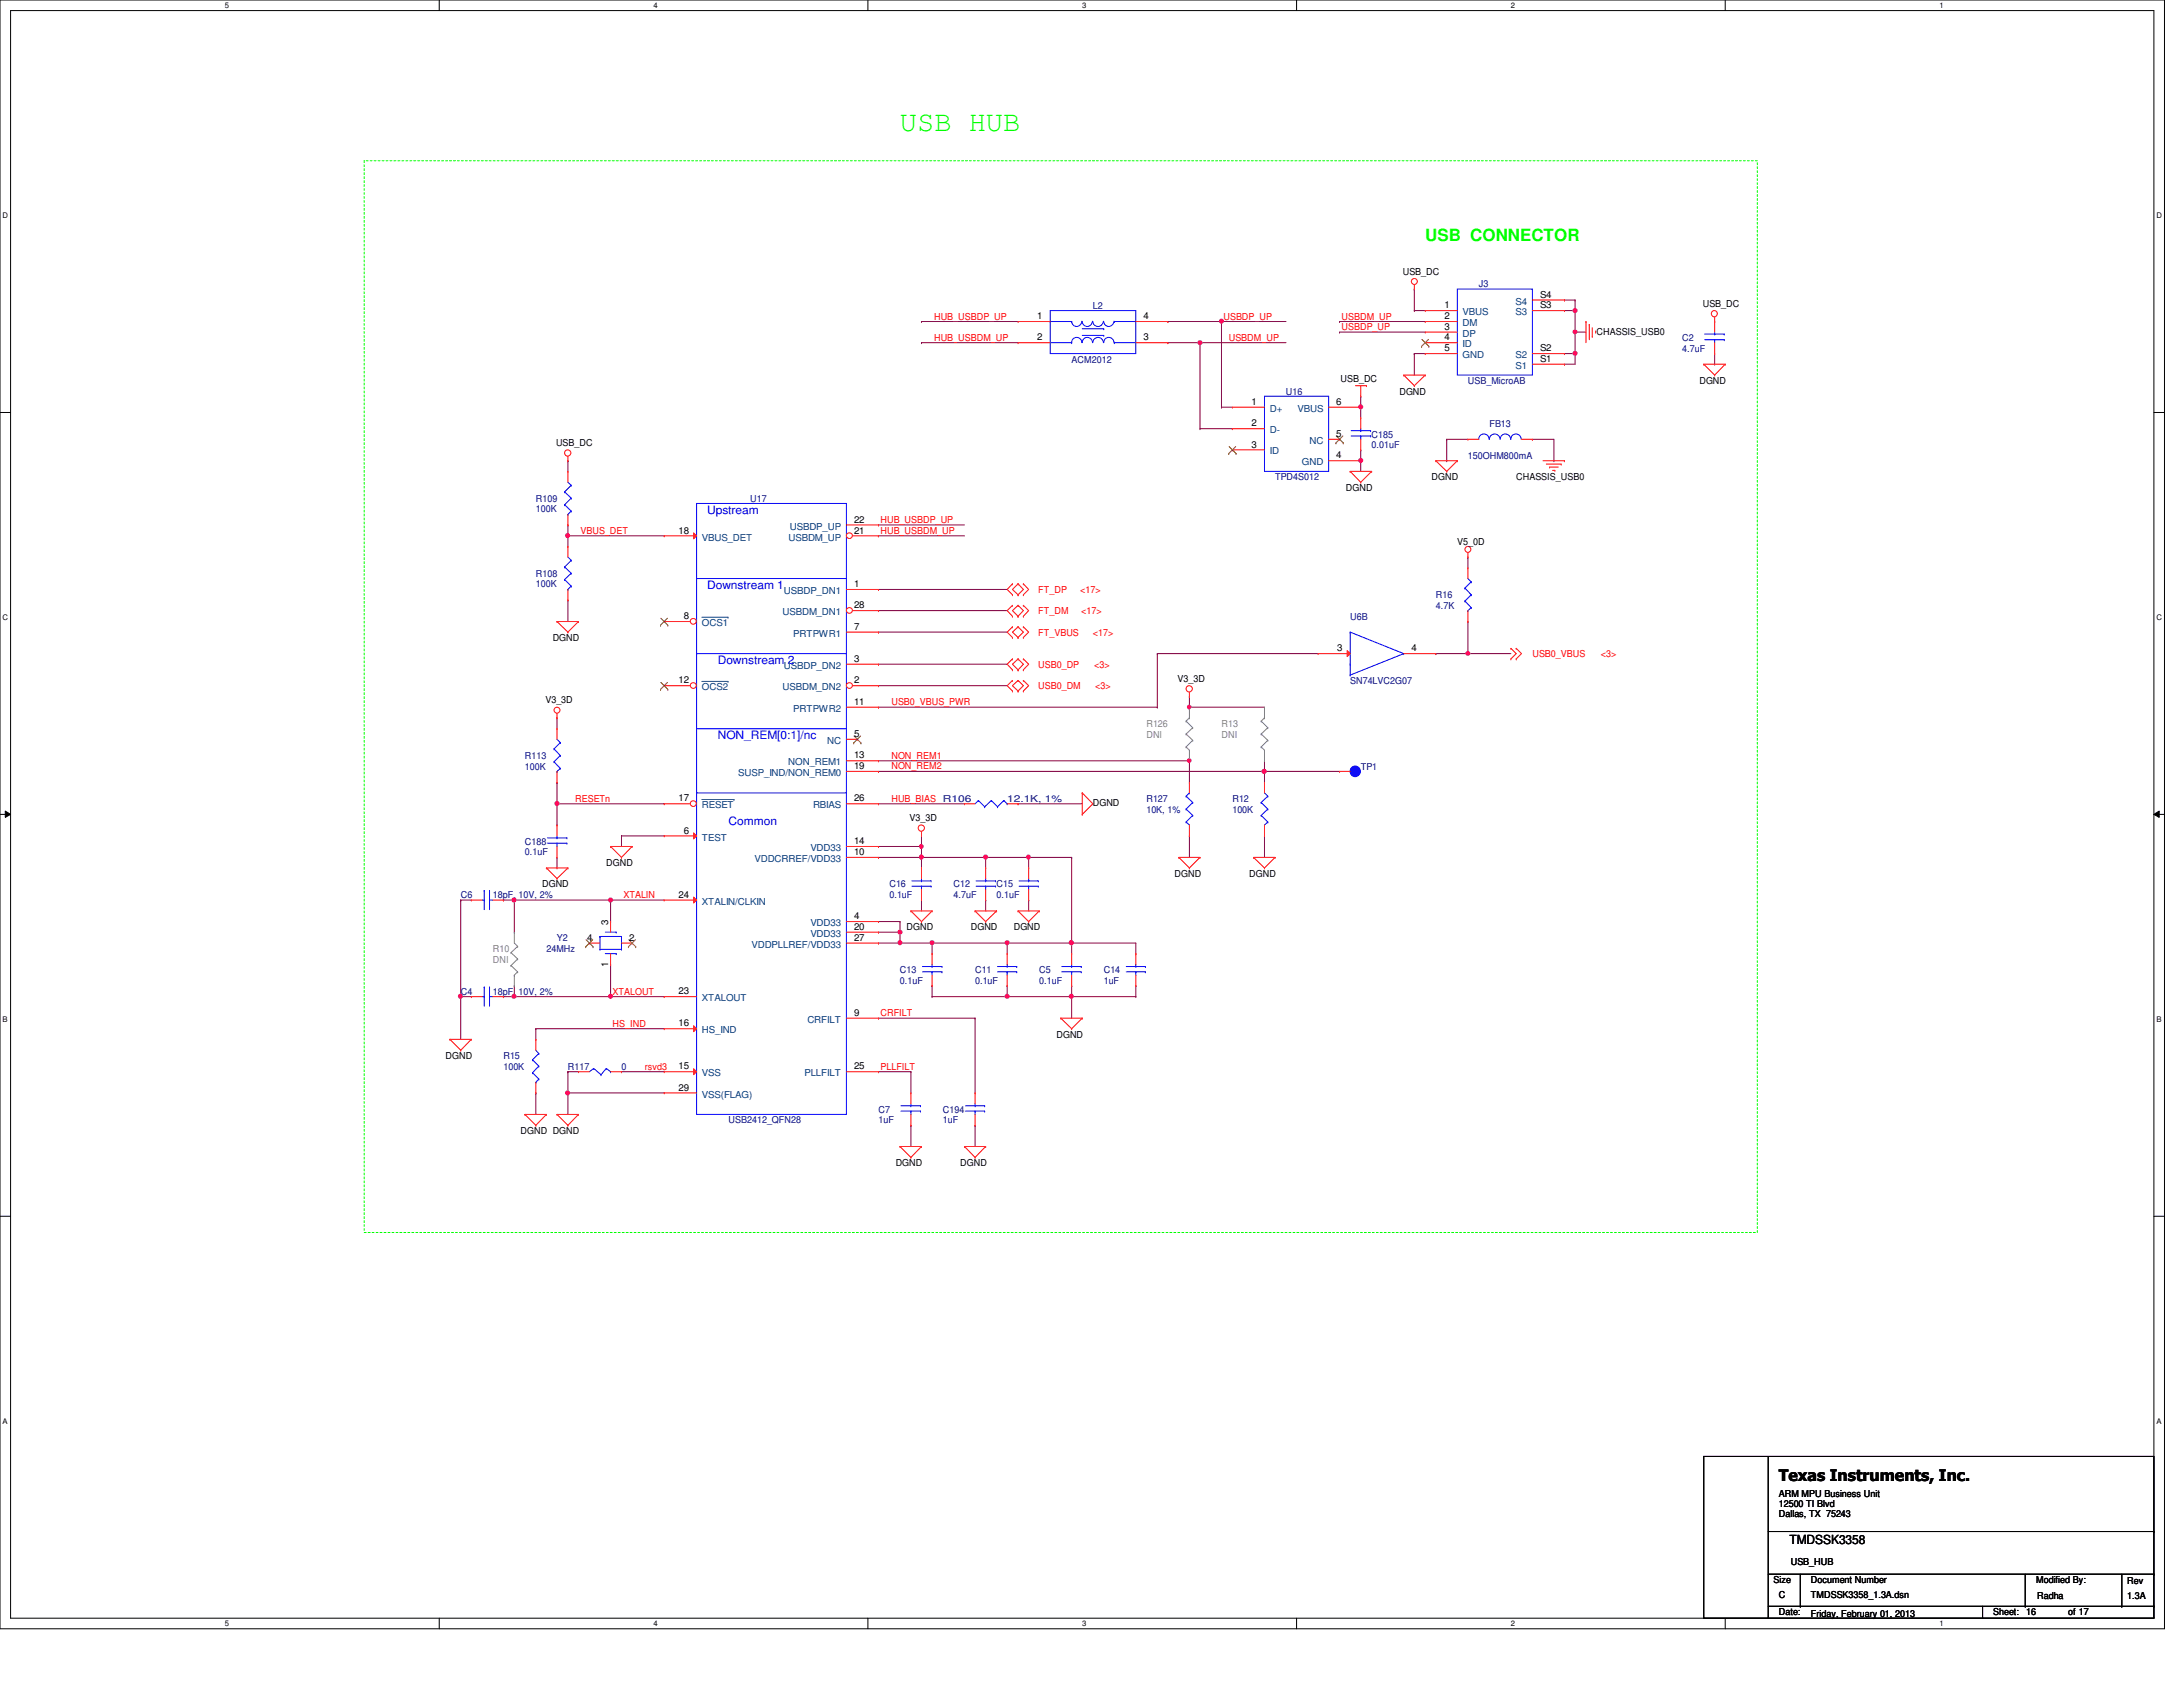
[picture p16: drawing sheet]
<svg xmlns="http://www.w3.org/2000/svg" width="279mm" height="216mm" viewBox="0 0 279 216" stroke-linecap="round" stroke-linejoin="round" font-family="sans-serif">
<defs><g id="words">
<text font-size="3.7" fill="#0f0" x="115.2" y="16.7">USB HUB</text>
<text font-size="2.2" fill="#0f0" x="182.4" y="30.8">USB CONNECTOR</text>
<text font-size="2" x="227.7" y="189.5">Texas Instruments, Inc.</text>
<text font-size="1.6" x="229" y="197.6">TMDSSK3358</text>
<g font-size="1.5" fill="#00f">
<text x="90.5" y="65.8">Upstream</text>
<text x="90.5" y="75.4">Downstream 1</text>
<text x="91.9" y="85">Downstream 2</text>
<text x="91.9" y="94.6">NON_REM[0:1]/nc</text>
<text x="93.3" y="105.6">Common</text>
</g>
<g font-size="1.2">
<text x="179.5" y="35.1">USB_DC</text>
<text x="132.8" y="40.9">1</text>
<text x="146.3" y="40.9">4</text>
<text x="184.9" y="39.5">1</text>
<text x="184.9" y="40.9">2</text>
<text x="197.1" y="39.5">S3</text>
<text x="197.1" y="38.1">S4</text>
<text x="217.9" y="39.2">USB_DC</text>
<text x="132.8" y="43.6">2</text>
<text x="146.3" y="43.6">3</text>
<text x="184.9" y="42.2">3</text>
<text x="184.9" y="43.6">4</text>
<text x="184.9" y="45">5</text>
<text x="197.1" y="46.3">S1</text>
<text x="197.1" y="45">S2</text>
<text x="204.3" y="42.8">CHASSIS_USB0</text>
<text x="160.2" y="51.8">1</text>
<text x="171" y="51.8">6</text>
<text x="171.6" y="48.9">USB_DC</text>
<text x="179.1" y="50.5">DGND</text>
<text x="217.5" y="49.1">DGND</text>
<text x="71.2" y="57.1">USB_DC</text>
<text x="160.2" y="54.6">2</text>
<text x="160.2" y="57.3">3</text>
<text x="171" y="58.7">4</text>
<text x="171" y="55.9">5</text>
<text x="172.3" y="62.9">DGND</text>
<text x="183.2" y="61.5">DGND</text>
<text x="194.1" y="61.5">CHASSIS_USB0</text>
<text x="86.8" y="68.3">18</text>
<text x="109.3" y="66.9">22</text>
<text x="109.3" y="68.3">21</text>
<text x="186.5" y="69.7">V5_0D</text>
<text x="109.3" y="75.1">1</text>
<text x="109.3" y="77.9">28</text>
<text x="70.7" y="82">DGND</text>
<text x="87.5" y="79.2">8</text>
<text x="109.3" y="80.6">7</text>
<text x="171.2" y="83.4">3</text>
<text x="180.6" y="83.4">4</text>
<text x="86.8" y="87.5">12</text>
<text x="109.3" y="84.7">3</text>
<text x="109.3" y="87.5">2</text>
<text x="150.7" y="87.2">V3_3D</text>
<text x="69.8" y="90">V3_3D</text>
<text x="109.3" y="90.2">11</text>
<text x="109.3" y="94.3">5</text>
<text x="109.3" y="97.1">13</text>
<text x="109.3" y="98.4">19</text>
<text x="86.8" y="102.6">17</text>
<text x="87.5" y="106.7">6</text>
<text x="109.3" y="102.6">26</text>
<text x="116.4" y="105.1">V3_3D</text>
<text x="139.9" y="103.2">DGND</text>
<text x="69.4" y="113.6">DGND</text>
<text x="77.6" y="110.9">DGND</text>
<text x="109.3" y="108">14</text>
<text x="109.3" y="109.4">10</text>
<text x="150.3" y="112.2">DGND</text>
<text x="159.9" y="112.2">DGND</text>
<text x="77.9" y="118.3" transform="rotate(-90 77.9 118.3)">3</text>
<text x="86.8" y="114.9">24</text>
<text x="109.3" y="117.6">4</text>
<text x="109.3" y="119">20</text>
<text x="116" y="119.1">DGND</text>
<text x="124.2" y="119.1">DGND</text>
<text x="129.8" y="119.1">DGND</text>
<text x="75.1" y="120.4">4</text>
<text x="77.9" y="123.7" transform="rotate(-90 77.9 123.7)">1</text>
<text x="80.5" y="120.4">2</text>
<text x="109.3" y="120.4">27</text>
<text x="86.8" y="127.3">23</text>
<text x="86.8" y="131.4">16</text>
<text x="109.3" y="130">9</text>
<text x="57" y="135.6">DGND</text>
<text x="86.8" y="136.9">15</text>
<text x="109.3" y="136.9">25</text>
<text x="135.2" y="132.8">DGND</text>
<text x="86.8" y="139.6">29</text>
<text x="66.6" y="145.2">DGND DGND</text>
<text x="114.6" y="149.3">DGND</text>
<text x="122.9" y="149.3">DGND</text>
<text x="227.7" y="191.6">ARM MPU Business Unit</text>
<text x="227.7" y="192.9">12500 TI Blvd</text>
<text x="227.7" y="194.2">Dallas, TX 75243</text>
<text x="227" y="202.6">Size</text>
<text x="229.2" y="200.3">USB_HUB</text>
<text x="231.8" y="202.6">Document Number</text>
<text x="260.6" y="202.6">Modified By:</text>
<text x="272.2" y="202.7">Rev</text>
<text x="227.7" y="206.7">Date:</text>
<text x="227.7" y="204.6">C</text>
<text x="231.8" y="206.9">Friday, February 01, 2013</text>
<text x="231.8" y="204.6">TMDSSK3358_1.3A.dsn</text>
<text x="255.1" y="206.7">Sheet:</text>
<text x="259.3" y="206.7">16</text>
<text x="260.7" y="204.7">Radha</text>
<text x="264.7" y="206.7">of 17</text>
<text x="272.2" y="204.7">1.3A</text>
</g>
<g font-size="1.2" fill="#f00">
<text x="119.5" y="40.9">HUB_USBDP_UP</text>
<text x="156.6" y="40.9">USBDP_UP</text>
<text x="171.7" y="40.9">USBDM_UP</text>
<text x="119.5" y="43.6">HUB_USBDM_UP</text>
<text x="157.3" y="43.6">USBDM_UP</text>
<text x="171.7" y="42.2">USBDP_UP</text>
<text x="74.3" y="68.3">VBUS_DET</text>
<text x="112.7" y="66.9">HUB_USBDP_UP</text>
<text x="112.7" y="68.3">HUB_USBDM_UP</text>
<text x="132.9" y="75.9">FT_DP</text>
<text x="138.3" y="75.9">&lt;17&gt;</text>
<text x="132.9" y="81.4">FT_VBUS</text>
<text x="132.9" y="78.6">FT_DM</text>
<text x="138.4" y="78.6">&lt;17&gt;</text>
<text x="139.9" y="81.4">&lt;17&gt;</text>
<text x="132.9" y="85.5">USB0_DP</text>
<text x="132.9" y="88.2">USB0_DM</text>
<text x="140" y="85.5">&lt;3&gt;</text>
<text x="140.2" y="88.2">&lt;3&gt;</text>
<text x="196.1" y="84.1">USB0_VBUS</text>
<text x="204.9" y="84.1">&lt;3&gt;</text>
<text x="114.1" y="90.3">USB0_VBUS_PWR</text>
<text x="114.1" y="97.1">NON_REM1</text>
<text x="114.1" y="98.5">NON_REM2</text>
<text x="73.6" y="102.6">RESETn</text>
<text x="114.1" y="102.6">HUB_BIAS</text>
<text x="79.8" y="114.9">XTALIN</text>
<text x="78.4" y="127.3">XTALOUT</text>
<text x="78.4" y="131.4">HS_IND</text>
<text x="112.7" y="130">CRFILT</text>
<text x="82.5" y="136.9">rsvd3</text>
<text x="112.7" y="136.9">PLLFILT</text>
</g>
<g font-size="1.2" fill="#000080">
<text x="139.9" y="39.5">L2</text>
<text x="189.3" y="36.8">J3</text>
<text x="137.2" y="46.4">ACM2012</text>
<text x="215.3" y="43.6">C2</text>
<text x="215.3" y="45">4.7uF</text>
<text x="164.6" y="50.5">U16</text>
<text x="187.9" y="49.1">USB_MicroAB</text>
<text x="175.6" y="56">C185</text>
<text x="175.6" y="57.4">0.01uF</text>
<text x="187.9" y="58.7">150OHM800mA</text>
<text x="190.6" y="54.6">FB13</text>
<text x="68.6" y="64.2">R109</text>
<text x="68.6" y="65.6">100K</text>
<text x="96" y="64.2">U17</text>
<text x="163.2" y="61.5">TPD4S012</text>
<text x="68.6" y="73.8">R108</text>
<text x="68.6" y="75.2">100K</text>
<text x="183.8" y="76.6">R16</text>
<text x="183.8" y="77.9">4.7K</text>
<text x="172.8" y="79.3">U6B</text>
<text x="172.8" y="87.5">SN74LVC2G07</text>
<text x="67.2" y="97.2">R113</text>
<text x="67.2" y="98.5">100K</text>
<text x="174.2" y="98.5">TP1</text>
<text x="120.7" y="102.6">R106</text>
<text x="128.9" y="102.6">12.1K, 1%</text>
<text x="146.7" y="102.6">R127</text>
<text x="146.7" y="104">10K, 1%</text>
<text x="157.7" y="102.6">R12</text>
<text x="157.7" y="104">100K</text>
<text x="67.2" y="108.1">C188</text>
<text x="67.2" y="109.5">0.1uF</text>
<text x="113.8" y="113.6">C16</text>
<text x="122" y="113.6">C12</text>
<text x="127.6" y="113.6">C15</text>
<text x="59" y="115">C6</text>
<text x="63.1" y="115">18pF, 10V, 2%</text>
<text x="113.8" y="115">0.1uF</text>
<text x="122" y="115">4.7uF</text>
<text x="127.6" y="115">0.1uF</text>
<text x="69.9" y="121.8">24MHz</text>
<text x="71.3" y="120.4">Y2</text>
<text x="115.2" y="124.6">C13</text>
<text x="115.2" y="125.9">0.1uF</text>
<text x="124.8" y="124.6">C11</text>
<text x="124.8" y="125.9">0.1uF</text>
<text x="133" y="124.6">C5</text>
<text x="133" y="125.9">0.1uF</text>
<text x="141.3" y="124.6">C14</text>
<text x="141.3" y="125.9">1uF</text>
<text x="59" y="127.3">C4</text>
<text x="63.1" y="127.3">18pF, 10V, 2%</text>
<text x="64.4" y="135.6">R15</text>
<text x="64.4" y="136.9">100K</text>
<text x="72.7" y="136.9">R117</text>
<text x="79.5" y="136.9">0</text>
<text x="93.3" y="143.8">USB2412_QFN28</text>
<text x="112.4" y="142.4">C7</text>
<text x="112.4" y="143.8">1uF</text>
<text x="120.7" y="142.4">C194</text>
<text x="120.7" y="143.8">1uF</text>
</g>
<g font-size="1.2" fill="#004080">
<text x="187.2" y="40.3">VBUS</text>
<text x="187.2" y="41.7">DM</text>
<text x="194" y="40.3">S3</text>
<text x="194" y="39">S4</text>
<text x="187.2" y="43.1">DP</text>
<text x="187.2" y="44.4">ID</text>
<text x="187.2" y="45.8">GND</text>
<text x="194" y="47.2">S1</text>
<text x="194" y="45.8">S2</text>
<text x="162.5" y="52.7">D+</text>
<text x="166.1" y="52.7">VBUS</text>
<text x="162.5" y="55.5">D-</text>
<text x="162.5" y="58.2">ID</text>
<text x="166.6" y="59.6">GND</text>
<text x="167.6" y="56.8">NC</text>
<text x="89.8" y="69.2">VBUS_DET</text>
<text x="100.9" y="69.2">USBDM_UP</text>
<text x="101.1" y="67.8">USBDP_UP</text>
<text x="100.3" y="76">USBDP_DN1</text>
<text x="89.8" y="80.1">OCS1</text>
<text x="100.2" y="78.7">USBDM_DN1</text>
<text x="101.5" y="81.5">PRTPWR1</text>
<text x="89.8" y="88.3">OCS2</text>
<text x="100.2" y="88.3">USBDM_DN2</text>
<text x="100.3" y="85.6">USBDP_DN2</text>
<text x="101.5" y="91.1">PRTPWR2</text>
<text x="105.9" y="95.2">NC</text>
<text x="94.5" y="99.3">SUSP_IND/NON_REM0</text>
<text x="100.9" y="98">NON_REM1</text>
<text x="89.8" y="103.5">RESET</text>
<text x="89.8" y="107.6">TEST</text>
<text x="104.1" y="103.5">RBIAS</text>
<text x="96.6" y="110.3">VDDCRREF/VDD33</text>
<text x="103.7" y="108.9">VDD33</text>
<text x="89.8" y="115.8">XTALIN/CLKIN</text>
<text x="103.7" y="118.5">VDD33</text>
<text x="103.7" y="119.9">VDD33</text>
<text x="96.2" y="121.3">VDDPLLREF/VDD33</text>
<text x="89.8" y="128.1">XTALOUT</text>
<text x="103.3" y="130.9">CRFILT</text>
<text x="89.8" y="137.8">VSS</text>
<text x="89.8" y="132.2">HS_IND</text>
<text x="103" y="137.8">PLLFILT</text>
<text x="89.8" y="140.5">VSS(FLAG)</text>
</g>
<g font-size="1.2" fill="#808080">
<text x="146.7" y="93">R126</text>
<text x="146.7" y="94.4">DNI</text>
<text x="156.3" y="93">R13</text>
<text x="156.3" y="94.4">DNI</text>
<text x="63.1" y="121.8">R10</text>
<text x="63.1" y="123.2">DNI</text>
</g>
<g font-size="1">
<text x="28.8" y="1">5</text>
<text x="83.7" y="1">4</text>
<text x="138.5" y="1">3</text>
<text x="193.4" y="1">2</text>
<text x="248.2" y="1">1</text>
<text x=".3" y="27.9">D</text>
<text x="276" y="27.9">D</text>
<text x=".3" y="79.4">C</text>
<text x="276" y="79.4">C</text>
<text x=".3" y="130.8">B</text>
<text x="276" y="130.8">B</text>
<text x=".3" y="182.2">A</text>
<text x="276" y="182.2">A</text>
<text x="28.8" y="208.1">5</text>
<text x="83.7" y="208.1">4</text>
<text x="138.5" y="208.1">3</text>
<text x="193.4" y="208.1">2</text>
<text x="248.2" y="208.1">1</text>
</g>
</g></defs>
<path d="M0 0h277v208.4h-277zM1.4 1.4h274.3v205.7h-274.3z" fill="none" stroke="#000" stroke-width=".13"/>
<g fill="#fff">
<path d="M28.8 .1h.5v1.1h-.5z"/>
<path d="M28.8 207.2h.5v1.1h-.5z"/>
</g>
<path d="M56.2 0v1.4M56.2 207.1v1.3" fill="none" stroke="#000" stroke-width=".13"/>
<g fill="#fff">
<path d="M83.7 .1h.5v1.1h-.5z"/>
<path d="M83.7 207.2h.5v1.1h-.5z"/>
</g>
<path d="M111.1 0v1.4M111.1 207.1v1.3" fill="none" stroke="#000" stroke-width=".13"/>
<g fill="#fff">
<path d="M138.5 .1h.6v1.1h-.6z"/>
<path d="M138.5 207.2h.6v1.1h-.6z"/>
</g>
<path d="M165.9 0v1.4M165.9 207.1v1.3" fill="none" stroke="#000" stroke-width=".13"/>
<g fill="#fff">
<path d="M193.4 .1h.5v1.1h-.5z"/>
<path d="M193.4 207.2h.5v1.1h-.5z"/>
</g>
<path d="M220.8 0v1.4M220.8 207.1v1.3" fill="none" stroke="#000" stroke-width=".13"/>
<g fill="#fff">
<path d="M248.2 .1h.6v1.1h-.6z"/>
<path d="M248.2 207.2h.6v1.1h-.6z"/>
<path d="M.3 27.1h.8v1.1h-.8z"/>
<path d="M276 27.1h.7v1.1h-.7z"/>
<path d="M.3 78.5h.8v1.1h-.8z"/>
<path d="M276 78.5h.7v1.1h-.7z"/>
</g>
<path d="M0 52.8h1.4M275.7 52.8h1.3" fill="none" stroke="#000" stroke-width=".13"/>
<g fill="#fff">
<path d="M.3 129.9h.7v1.1h-.7z"/>
<path d="M276 129.9h.6v1.1h-.6z"/>
</g>
<path d="M0 104.2h1.4M.7 103.8l.7 .4-.7 .4zM275.7 104.2l.7-.4v.8zM275.7 104.2h1.3" fill="none" stroke="#000" stroke-width=".13"/>
<path d="M.7 103.8l.7 .4-.7 .4zM275.7 104.2l.7-.4v.8z" fill="#000"/>
<g fill="#fff">
<path d="M.3 181.4h.7v1.1h-.7z"/>
<path d="M276 181.4h.6v1.1h-.6z"/>
</g>
<path d="M0 155.7h1.4M275.7 155.7h1.3" fill="none" stroke="#000" stroke-width=".13"/>
<path d="M46.6 20.6h178.3v137.1h-178.3z" fill="none" stroke="#0f0" stroke-width=".13" stroke-dasharray=".3 .3"/>
<path d="M137.2 126.2h.1M137.2 120.7h.1M137.2 120.7v1.3M137.2 126.2v1.4" fill="none" stroke="#800040" stroke-width=".13"/>
<circle cx="137.1" cy="120.7" r=".26" fill="#f0f"/>
<circle cx="137.1" cy="120.7" r=".26" fill="none" stroke="#f0f" stroke-width=".13"/>
<path d="M112.4 102.9h.1M112.4 102.9h11M130.3 102.9h.1M130.3 102.9h8.2M131.7 109.7h.1M131.7 109.7v1.4M116.6 144h.1M116.6 144v2.7M124.8 144h.1M124.8 144v2.7" fill="none" stroke="#800040" stroke-width=".13"/>
<path d="M131.5 109.5l.1-.1 .2 .1v.4h-.2h-.1z" fill-rule="evenodd" fill="#f0f"/>
<path d="M131.5 109.5l.1-.1 .2 .1v.4h-.2h-.1z" fill="none" stroke="#f0f" stroke-width=".13"/>
<path d="M152.2 89.2h.1M152.2 89.2v1.3M183.8 83.7h.1M183.8 83.7h4.1M117.9 107h.1M117.9 108.3h.1M117.9 107v2.7M126.2 109.7h.1M126.2 109.7h5.5M131.7 115.2h.1M131.7 115.2v1.4" fill="none" stroke="#800040" stroke-width=".13"/>
<path d="M117.7 109.5l.2-.1 .2 .1v.4h-.2h-.2z" fill-rule="evenodd" fill="#f0f"/>
<path d="M117.7 109.5l.2-.1 .2 .1v.4h-.2h-.2z" fill="none" stroke="#f0f" stroke-width=".13"/>
<path d="M117.7 108.1h.2l.2 .1v.3l-.2 .1-.2-.1z" fill-rule="evenodd" fill="#f0f"/>
<path d="M117.7 108.1h.2l.2 .1v.3l-.2 .1-.2-.1z" fill="none" stroke="#f0f" stroke-width=".13"/>
<path d="M112.4 108.3h.1M112.4 108.3h5.5M117.9 109.7h.1M117.9 109.7h8.3" fill="none" stroke="#800040" stroke-width=".13"/>
<path d="M117.7 109.5l.2-.1 .2 .1v.4h-.2h-.2z" fill-rule="evenodd" fill="#f0f"/>
<path d="M117.7 109.5l.2-.1 .2 .1v.4h-.2h-.2z" fill="none" stroke="#f0f" stroke-width=".13"/>
<path d="M152.2 90.5h.1M152.2 90.5h9.6M72.7 137.2h.1M72.7 137.2v2.7" fill="none" stroke="#800040" stroke-width=".13"/>
<path d="M152 90.3h.4v.2v.1l-.2 .1-.2-.1z" fill-rule="evenodd" fill="#f0f"/>
<path d="M152 90.3h.4v.2v.1l-.2 .1-.2-.1z" fill="none" stroke="#f0f" stroke-width=".13"/>
<path d="M112.4 90.5h.1M112.4 80.9h.1M112.4 90.5h35.7M112.4 80.9h16.5M115.2 119.3h.1M115.2 119.3v1.4M117.9 109.7h.1M117.9 109.7v1.4M126.2 115.2h.1M126.2 115.2v1.4M112.4 130.3h.1M112.4 130.3h12.4" fill="none" stroke="#800040" stroke-width=".13"/>
<circle cx="115.2" cy="119.3" r=".26" fill="#f0f"/>
<circle cx="115.2" cy="119.3" r=".26" fill="none" stroke="#f0f" stroke-width=".13"/>
<g fill="none" stroke="#800040" stroke-width=".13">
<path d="M112.4 75.4h.1M112.4 78.1h.1M112.4 75.4h16.5M112.4 78.1h16.5M112.4 97.4h.1M112.4 97.4h39.8M71.3 102.9h.1M71.3 102.9h13.7M79.5 107h.1M79.5 107v1.3M131.7 109.7h.1M131.7 109.7h5.5"/>
<path d="M112.4 137.2h.1M112.4 137.2h4.2"/>
</g>
<path d="M152 97.2h.4v.1v.2l-.2 .1-.2-.1z" fill-rule="evenodd" fill="#f0f"/>
<path d="M152 97.2h.4v.1v.2l-.2 .1-.2-.1z" fill="none" stroke="#f0f" stroke-width=".13"/>
<path d="M126.2 109.7h.1M126.2 109.7v1.4" fill="none" stroke="#800040" stroke-width=".13"/>
<circle cx="126.2" cy="109.7" r=".26" fill="#f0f"/>
<circle cx="126.2" cy="109.7" r=".26" fill="none" stroke="#f0f" stroke-width=".13"/>
<path d="M112.4 85h.1M112.4 87.8h.1M112.4 85h16.5M112.4 87.8h16.5M115.2 120.7h.1M115.2 120.7h4.1M119.3 126.2h.1M119.3 120.7h.1M119.3 120.7v1.3M119.3 126.2v1.4M137.2 127.6h.1M137.2 127.6v2.7" fill="none" stroke="#800040" stroke-width=".13"/>
<circle cx="115.2" cy="120.7" r=".26" fill="#f0f"/>
<circle cx="115.2" cy="120.7" r=".26" fill="none" stroke="#f0f" stroke-width=".13"/>
<path d="M119.3 127.6h.1M128.9 120.7h.1M128.9 126.2h.1M128.9 120.7v1.3M128.9 126.2v1.4h-9.6M128.9 120.7h8.3" fill="none" stroke="#800040" stroke-width=".13"/>
<circle cx="128.9" cy="120.7" r=".26" fill="#f0f"/>
<circle cx="128.9" cy="120.7" r=".26" fill="none" stroke="#f0f" stroke-width=".13"/>
<path d="M128.9 127.6h.1M128.9 127.6h8.3" fill="none" stroke="#800040" stroke-width=".13"/>
<circle cx="137.1" cy="127.5" r=".26" fill="#f0f"/>
<circle cx="137.1" cy="127.5" r=".26" fill="none" stroke="#f0f" stroke-width=".13"/>
<circle cx="128.9" cy="127.5" r=".26" fill="#f0f"/>
<circle cx="128.9" cy="127.5" r=".26" fill="none" stroke="#f0f" stroke-width=".13"/>
<path d="M152.2 107h.1M152.2 107v2.7M119.3 120.7h.1M119.3 120.7h9.6" fill="none" stroke="#800040" stroke-width=".13"/>
<circle cx="119.3" cy="120.7" r=".26" fill="#f0f"/>
<circle cx="119.3" cy="120.7" r=".26" fill="none" stroke="#f0f" stroke-width=".13"/>
<path d="M148.1 83.7h.1M148.1 83.7h20.6M71.3 102.9h.1M71.3 102.9v2.7M117.9 115.2h.1M117.9 115.2v1.4M116.6 137.2h.1M116.6 137.2v2.7M124.8 130.3h.1M124.8 130.3v9.6" fill="none" stroke="#800040" stroke-width=".13"/>
<circle cx="71.3" cy="102.8" r=".26" fill="#f0f"/>
<circle cx="71.3" cy="102.8" r=".26" fill="none" stroke="#f0f" stroke-width=".13"/>
<path d="M187.9 79.5h.1M187.9 79.5v4.2M59 115.2h.1M59 115.2v12.4M65.8 127.6h.1M65.8 127.6h12.3" fill="none" stroke="#800040" stroke-width=".13"/>
<circle cx="78.1" cy="127.5" r=".26" fill="#f0f"/>
<circle cx="78.1" cy="127.5" r=".26" fill="none" stroke="#f0f" stroke-width=".13"/>
<circle cx="65.8" cy="127.5" r=".26" fill="#f0f"/>
<circle cx="65.8" cy="127.5" r=".26" fill="none" stroke="#f0f" stroke-width=".13"/>
<path d="M59 127.6h.1M59 127.6v5.4" fill="none" stroke="#800040" stroke-width=".13"/>
<circle cx="58.9" cy="127.5" r=".26" fill="#f0f"/>
<circle cx="58.9" cy="127.5" r=".26" fill="none" stroke="#f0f" stroke-width=".13"/>
<path d="M64.4 115.2h.1M64.4 115.2h1.4M65.8 115.2h.1M65.8 115.2v4.1M78.1 115.2h.1M78.1 115.2h6.9M59 127.6h.1M59 127.6h1.3M78.1 123.4h.1M78.1 123.4v4.2" fill="none" stroke="#800040" stroke-width=".13"/>
<circle cx="78.1" cy="115.2" r=".26" fill="#f0f"/>
<circle cx="78.1" cy="115.2" r=".26" fill="none" stroke="#f0f" stroke-width=".13"/>
<path d="M65.8 115.2h.1M65.8 115.2h12.3M78.1 115.2h.1M78.1 115.2v2.7M78.1 127.6h.1M78.1 127.6h6.9" fill="none" stroke="#800040" stroke-width=".13"/>
<circle cx="65.8" cy="115.2" r=".26" fill="#f0f"/>
<circle cx="65.8" cy="115.2" r=".26" fill="none" stroke="#f0f" stroke-width=".13"/>
<path d="M72.7 59h.1M72.7 59v1.3M72.7 68.6h.1M72.7 68.6v1.3M187.9 71.3h.1M187.9 71.3v1.4M187.9 83.7h.1M187.9 83.7h5.5M64.4 127.6h.1M65.8 126.2h.1M65.8 126.2v1.4h-1.4" fill="none" stroke="#800040" stroke-width=".13"/>
<circle cx="187.9" cy="83.6" r=".25" fill="#f0f"/>
<circle cx="187.9" cy="83.6" r=".25" fill="none" stroke="#f0f" stroke-width=".13"/>
<path d="M72.7 139.9h.1M72.7 139.9h12.3" fill="none" stroke="#800040" stroke-width=".13"/>
<circle cx="72.6" cy="139.9" r=".26" fill="#f0f"/>
<circle cx="72.6" cy="139.9" r=".26" fill="none" stroke="#f0f" stroke-width=".13"/>
<path d="M148.1 90.5h.1M148.1 83.7v6.8M161.8 98.7h.1M161.8 98.7v1.4M59 115.2h.1M59 115.2h1.3M68.6 131.7h.1M68.6 131.7h16.4M79.5 137.2h.1M79.5 137.2h5.5" fill="none" stroke="#800040" stroke-width=".13"/>
<circle cx="161.8" cy="98.7" r=".26" fill="#f0f"/>
<circle cx="161.8" cy="98.7" r=".26" fill="none" stroke="#f0f" stroke-width=".13"/>
<path d="M161.8 97.4h.1M161.8 98.7h.1M161.8 97.4v1.3M161.8 98.7h9.6M72.7 139.9h.1M72.7 139.9v2.7" fill="none" stroke="#800040" stroke-width=".13"/>
<circle cx="161.8" cy="98.7" r=".26" fill="#f0f"/>
<circle cx="161.8" cy="98.7" r=".26" fill="none" stroke="#f0f" stroke-width=".13"/>
<g fill="none" stroke="#800040" stroke-width=".13">
<path d="M72.7 68.6h.1M72.7 68.6h12.3M71.3 91.9h.1M71.3 91.9v1.4M112.4 98.7h.1M112.4 98.7h49.4M152.2 97.4h.1M152.2 97.4v2.7M79.5 107h.1M79.5 107h5.5M112.4 117.9h.1M112.4 119.3h.1"/>
<path d="M112.4 109.7h.1M112.4 117.9h2.8M112.4 109.7h5.5M115.2 117.9h.1M115.2 117.9v1.4h-2.8M112.4 120.7h.1M112.4 120.7h2.8"/>
</g>
<circle cx="72.6" cy="68.5" r=".26" fill="#f0f"/>
<circle cx="72.6" cy="68.5" r=".26" fill="none" stroke="#f0f" stroke-width=".13"/>
<g fill="none" stroke="#800040" stroke-width=".13">
<path d="M181 37h.1M181 39.8h.1M181 37v2.8M181 39.8h1.4M200.2 38.4h.1M200.2 38.4h1.4M181 45.3h.1M181 45.3v2.7M181 45.3h1.4M201.6 42.5h.1M201.6 42.5v2.8M72.7 67.2h.1"/>
<path d="M72.7 76.8h.1M72.7 67.2v1.4M72.7 76.8v2.7M71.3 100.1h.1M71.3 100.1v2.8M161.8 107h.1M161.8 107v2.7M72.7 137.2h.1M72.7 137.2h1.3"/>
</g>
<circle cx="201.6" cy="42.5" r=".25" fill="#f0f"/>
<circle cx="201.6" cy="42.5" r=".25" fill="none" stroke="#f0f" stroke-width=".13"/>
<path d="M200.2 46.6h.1M200.2 45.3h.1M200.2 45.3h1.4M201.6 45.3h.1M201.6 45.3v1.3h-1.4" fill="none" stroke="#800040" stroke-width=".13"/>
<circle cx="201.6" cy="45.2" r=".26" fill="#f0f"/>
<circle cx="201.6" cy="45.2" r=".26" fill="none" stroke="#f0f" stroke-width=".13"/>
<path d="M200.2 39.8h.1M200.2 39.8h1.4M201.6 38.4h.1M201.6 39.8h.1M201.6 38.4v4.1M201.6 42.5h.1M201.6 42.5h1.4" fill="none" stroke="#800040" stroke-width=".13"/>
<circle cx="201.6" cy="39.8" r=".26" fill="#f0f"/>
<circle cx="201.6" cy="39.8" r=".26" fill="none" stroke="#f0f" stroke-width=".13"/>
<g fill="none" stroke="#800040" stroke-width=".13">
<path d="M117.9 41.1h.1M117.9 43.9h.1M117.9 41.1h12.4M117.9 43.9h12.4M153.6 54.9h.1M153.6 54.9h4.1M156.3 52.1h.1M156.3 52.1h1.4M174.2 52.1h.1M174.2 52.1v1.4M185.2 56.2h.1M185.2 59h.1"/>
<path d="M185.2 56.2h2.7M185.2 56.2v2.8M196.1 56.2h.1M196.1 56.2h2.8v2.8M198.9 59h.1M112.4 67.2h.1M112.4 68.6h.1M112.4 67.2h11M112.4 68.6h11"/>
</g>
<circle cx="174.2" cy="52.1" r=".26" fill="#f0f"/>
<circle cx="174.2" cy="52.1" r=".26" fill="none" stroke="#f0f" stroke-width=".13"/>
<path d="M174.2 50.7h.1M174.2 59h.1M174.2 50.7v1.4M174.2 59v1.3" fill="none" stroke="#800040" stroke-width=".13"/>
<circle cx="174.2" cy="58.9" r=".26" fill="#f0f"/>
<circle cx="174.2" cy="58.9" r=".26" fill="none" stroke="#f0f" stroke-width=".13"/>
<path d="M153.6 43.9h.1M153.6 43.9h11M156.3 41.1h.1M156.3 41.1h8.3" fill="none" stroke="#800040" stroke-width=".13"/>
<circle cx="156.3" cy="41.1" r=".26" fill="#f0f"/>
<circle cx="156.3" cy="41.1" r=".26" fill="none" stroke="#f0f" stroke-width=".13"/>
<path d="M174.2 57.6h.1M174.2 57.6v1.4M68.6 139.9h.1M68.6 139.9v2.7M137.2 120.7h.1M137.2 120.7h8.2" fill="none" stroke="#800040" stroke-width=".13"/>
<circle cx="137.1" cy="120.7" r=".26" fill="#f0f"/>
<circle cx="137.1" cy="120.7" r=".26" fill="none" stroke="#f0f" stroke-width=".13"/>
<g fill="none" stroke="#800040" stroke-width=".13">
<path d="M149.5 41.1h.1M149.5 41.1h6.8M153.6 43.9h.1M153.6 43.9v11M156.3 41.1h.1M156.3 41.1v11M171.4 41.1h.1M171.4 42.5h.1M171.4 41.1h11M171.4 42.5h11M219.5 46.6h.1M219.5 45.3v1.3"/>
<path d="M137.2 109.7h.1M137.2 109.7v11M68.6 133h.1M68.6 131.7v1.3M137.2 127.6h8.2M145.4 127.6h.1M145.4 126.2h.1M145.4 122h.1M145.4 120.7v1.3M145.4 126.2v1.4"/>
</g>
<circle cx="153.6" cy="43.9" r=".26" fill="#f0f"/>
<circle cx="153.6" cy="43.9" r=".26" fill="none" stroke="#f0f" stroke-width=".13"/>
<path d="M149.5 43.9h.1M149.5 43.9h4.1M71.3 111.1h.1M71.3 109.7v1.4" fill="none" stroke="#800040" stroke-width=".13"/>
<g fill="none" stroke="#f00" stroke-width=".13">
<path d="M181 37h.1M181 36.4v.6M182.4 39.8h.1M182.4 39.8h4.1M196.1 39.8h4.1M196.1 38.4h4.1M200.2 39.8h.1M200.2 38.4h.1M72.7 59h.1M72.7 58.4v.6M173.5 49.4h1.4M174.2 50.7h.1"/>
<path d="M174.2 53.5h.1M174.2 57.6h.1M174.2 49.4v1.3M174.2 53.5v1.4M174.2 56.2v1.4M174.9 49.4h.1M179.7 48h.1M179.7 48h2.7M179.7 48l1.3 1.4M181 49.4h.1M182.4 48h.1M182.4 41.1h.1"/>
<path d="M182.4 42.5h.1M182.4 43.9h.1M182.4 45.3h.1M182.4 48l-1.4 1.4M182.4 41.1h4.1M182.4 42.5h4.1M182.4 43.9h4.1M182.4 45.3h4.1M183.8 59h.1M183.8 59h2.7M183.8 59l1.4 1.3M186.5 59h.1"/>
<path d="M186.5 59l-1.3 1.3M187.9 56.2h.1M187.9 56.2h1.4M194.7 56.2h1.4M196.1 56.2h.1M196.1 46.6h4.1M196.1 45.3h4.1M197.5 59h2.7M197.9 59.4h1.9M198.3 59.8h.1M198.3 59.8h1.1M199.8 59.4h.1"/>
<path d="M200.2 59h.1M200.2 46.6h.1M200.2 45.3h.1M203 41.1h.1M203 41.1v2.8M203.4 41.5h.1M203.4 41.5v2M203.8 43.1h.1M203.8 42v1.1M204.2 42.4h.1M204.2 42.4v.2M218.1 46.6h.1"/>
<path d="M218.1 46.6h2.7M218.1 46.6l1.4 1.4M219.5 41.1h.1M219.5 48h.1M219.5 40.6v.5M220.8 46.6h.1M220.8 46.6l-1.3 1.4M71.3 79.5h.1M71.3 79.5h2.7M71.3 79.5l1.4 1.4M72.7 60.3h.1M72.7 67.2h.1"/>
<path d="M72.7 69.9h.1M72.7 76.8h.1M72.7 60.3v1.4M72.7 65.8v1.4M72.7 69.9v1.4M72.7 75.4v1.4M74 79.5h.1M74 79.5l-1.3 1.4M129.6 74.7h.1M129.6 76.1h.1M129.6 77.5h.1M129.6 78.9h.1"/>
<path d="M129.6 74.7l-.7 .7 .7 .7M129.6 77.5l-.7 .6 .7 .8M130.3 76.1h.1M130.3 74.7h.1M130.3 78.9h.1M130.3 77.5h.1M130.3 74.7l-.7 .7 .7 .7M130.3 74.7l.7 .7-.7 .7M130.3 77.5l-.7 .6 .7 .8M130.3 77.5l.7 .6-.7 .8M131 74.7h.1M131 76.1h.1"/>
<path d="M131 77.5h.1M131 78.9h.1M131 74.7l.7 .7-.7 .7M131 77.5l.7 .6-.7 .8M172.8 60.3h.1M172.8 60.3h2.8M172.8 60.3l1.4 1.4M174.2 61.7h.1M175.6 60.3h.1M175.6 60.3l-1.4 1.4M185.2 60.3h.1M187.9 71.3h.1"/>
<path d="M187.9 72.7h.1M187.9 79.5h.1M187.9 70.7v.6M187.9 72.7v1.3M187.9 78.1v1.4M198.7 60.2h.3M199 60.2h.1M71.3 91.9h.1M71.3 91.3v.6M72.7 80.9h.1M129.6 80.2h.1M129.6 81.6h.1"/>
<path d="M129.6 84.3h.1M129.6 85.7h.1M129.6 87.1h.1M129.6 88.4h.1M129.6 80.2l-.7 .7 .7 .7M129.6 84.3l-.7 .7 .7 .7M129.6 87.1l-.7 .7 .7 .6M130.3 81.6h.1M130.3 80.2h.1M130.3 85.7h.1M130.3 84.3h.1M130.3 88.4h.1"/>
<path d="M130.3 87.1h.1M130.3 80.2l-.7 .7 .7 .7M130.3 80.2l.7 .7-.7 .7M130.3 84.3l-.7 .7 .7 .7M130.3 84.3l.7 .7-.7 .7M130.3 87.1l-.7 .7 .7 .6M130.3 87.1l.7 .7-.7 .6M131 80.2h.1M131 81.6h.1M131 84.3h.1M131 85.7h.1M131 87.1h.1"/>
<path d="M131 88.4h.1M131 80.2l.7 .7-.7 .7M131 84.3l.7 .7-.7 .7M131 87.1l.7 .7-.7 .6M152.2 89.2h.1M152.2 88.6v.6M193.4 83h.1M193.4 84.3h.1M193.4 83l.7 .7-.7 .6M194.1 83h.1M194.1 84.3h.1M194.1 83l.6 .7-.6 .6"/>
<path d="M69.9 111.1h.1M69.9 111.1h2.8M69.9 111.1l1.4 1.3M71.3 112.4h.1M71.3 105.6h.1M71.3 109.7h.1M71.3 105.6v1.4M71.3 108.3v1.4M72.7 111.1h.1M72.7 111.1l-1.4 1.3M78.1 108.3h.1M78.1 117.9h.1"/>
<path d="M78.1 108.3h2.8M78.1 108.3l1.4 1.4M78.1 117.9v1.4M79.5 109.7h.1M80.9 108.3h.1M80.9 108.3l-1.4 1.4M116.6 116.6h.1M116.6 116.6h2.7M116.6 116.6l1.3 1.3M117.9 117.9h.1M117.9 107h.1M117.9 111.1h.1"/>
<path d="M117.9 115.2h.1M117.9 106.4v.6M117.9 111.1v1.3M117.9 113.8v1.4M119.3 116.6h.1M119.3 116.6l-1.4 1.3M124.8 116.6h.1M124.8 116.6h2.8M124.8 116.6l1.4 1.3M126.2 117.9h.1M126.2 111.1h.1M126.2 115.2h.1"/>
<path d="M126.2 111.1v1.3M126.2 113.8v1.4M127.6 116.6h.1M127.6 116.6l-1.4 1.3M130.3 116.6h.1M130.3 116.6h2.7M130.3 116.6l1.4 1.3M131.7 117.9h.1M131.7 111.1h.1M131.7 115.2h.1M131.7 111.1v1.3M131.7 113.8v1.4"/>
<path d="M133 116.6h.1M133 116.6l-1.3 1.3M138.5 101.5h.1M138.5 104.2h.1M138.5 101.5v2.7M138.5 101.5l1.4 1.4M139.9 102.9h.1M139.9 102.9l-1.4 1.3M150.9 109.7h.1M150.9 109.7h2.7M150.9 109.7l1.3 1.4M152.2 111.1h.1"/>
<path d="M153.6 109.7h.1M153.6 109.7l-1.4 1.4M160.4 109.7h.1M160.4 109.7h2.8M160.4 109.7l1.4 1.4M161.8 111.1h.1M161.8 100.1h.1M161.8 107h.1M161.8 100.1v1.4M161.8 105.6v1.4M163.2 109.7h.1M163.2 109.7l-1.4 1.4"/>
<path d="M57.6 133h.1M57.6 133h2.7M57.6 133l1.4 1.4M59 134.4h.1M60.3 133h.1M60.3 133l-1.3 1.4M68.6 133h.1M68.6 139.9h.1M68.6 133v1.4M68.6 138.5v1.4M74 137.2h.1M74 137.2h1.4"/>
<path d="M75.4 120.7h.1M75.4 120.7h1.4M78.1 123.4h.1M78.1 122v1.4M78.1 137.2h1.4M79.5 137.2h.1M79.5 120.7h1.4M80.9 120.7h.1M116.6 139.9h.1M116.6 139.9v1.4M119.3 122h.1M119.3 126.2h.1"/>
<path d="M119.3 122v1.4M119.3 124.8v1.4M124.8 139.9h.1M124.8 139.9v1.4M135.8 130.3h.1M135.8 130.3h2.7M135.8 130.3l1.4 1.4M137.2 131.7h.1M137.2 122h.1M137.2 126.2h.1M137.2 122v1.4M137.2 124.8v1.4"/>
<path d="M138.5 130.3h.1M138.5 130.3l-1.3 1.4M67.2 142.6h.1M67.2 142.6h2.7M67.2 142.6l1.4 1.4M68.6 144h.1M69.9 142.6h.1M69.9 142.6l-1.3 1.4M71.3 142.6h.1M71.3 142.6h2.7M71.3 142.6l1.4 1.4M72.7 144h.1"/>
<path d="M74 142.6h.1M74 142.6l-1.3 1.4M115.2 146.7h.1M115.2 146.7h2.7M115.2 146.7l1.4 1.4M116.6 148.1h.1M116.6 144h.1M116.6 142.6v1.4M117.9 146.7h.1M117.9 146.7l-1.3 1.4M123.4 146.7h.1M123.4 146.7h2.8"/>
<path d="M123.4 146.7l1.4 1.4M124.8 148.1h.1M124.8 144h.1M124.8 142.6v1.4M126.2 146.7h.1M126.2 146.7l-1.4 1.4"/>
<circle cx="181" cy="36" r=".38"/>
<circle cx="72.7" cy="58" r=".4"/>
<circle cx="219.4" cy="40.1" r=".39"/>
<circle cx="187.9" cy="70.3" r=".38"/>
<circle cx="71.3" cy="90.9" r=".38"/>
<circle cx="152.2" cy="88.2" r=".4"/>
<circle cx="117.9" cy="106" r=".4"/>
</g>
<g fill="none" stroke="#000" stroke-width=".13">
<path d="M218.1 186.4h57.6v20.7h-57.6zM226.3 186.4v20.6M226.3 196h49.4M275.7 196h.1M226.3 207h.1M226.3 201.5h49.4M226.3 205.6h49.4M230.4 205.6h.1M230.4 201.5v4.1M253.7 207h.1M253.7 205.6v1.4M259.2 205.6h.1"/>
<path d="M259.2 201.5v4.1M271.6 205.6h.1M271.6 201.5v4.1M275.7 201.5h.1M275.7 205.6h.1"/>
</g>
<g fill="none" stroke="#00f" stroke-width=".13">
<path d="M186.5 37h9.6v11h-9.6zM172.9 55.8h2.5M172.9 55.1h2.5M174.2 55.1h.1M174.2 55.8h.1M174.2 54.9v.2M174.2 55.8v.4M175.4 55.8h.1M175.4 55.1h.1M189.3 56.2a.66 .66 0 0 1 .6-.7 .66 .66 0 0 1 .7 .7M190.6 56.2a.68 .68 0 0 1 .7-.7 .68 .68 0 0 1 .7 .7M192 56.2a.66 .66 0 0 1 .7-.7 .66 .66 0 0 1 .6 .7"/>
<path d="M193.4 56.2a.66 .66 0 0 1 .6-.7 .66 .66 0 0 1 .7 .7M72.3 62.9h.1M72.3 64.6h.1M72.3 72.6h.1M72.3 74.2h.1M72.3 64.6l.8 .8M72.3 62.9l.8 .9M72.3 74.2l.8 .8M72.3 72.6l.8 .8M72.7 65.8h.1M72.7 75.4h.1M72.7 61.7l.4 .4"/>
<path d="M72.7 71.3l.4 .4M73.1 65.4h.1M73.1 63.8h.1M73.1 62.1h.1M73.1 75h.1M73.1 73.4h.1M73.1 71.7h.1M73.1 65.4l-.4 .4M73.1 62.1l-.8 .8M73.1 63.8l-.8 .8M73.1 75l-.4 .4M73.1 71.7l-.8 .9"/>
<path d="M73.1 73.4l-.8 .8M187.5 75.3h.1M187.5 76.9h.1M187.5 76.9l.8 .9M187.5 75.3l.8 .8M187.9 78.1h.1M187.9 74l.4 .5M188.3 77.8h.1M188.3 76.1h.1M188.3 74.5h.1M188.3 77.8l-.4 .3M188.3 74.5l-.8 .8"/>
<path d="M188.3 76.1l-.8 .8M70.1 107.9h2.5M70.1 107.2h2.5M71.3 107.2h.1M71.3 107.9h.1M71.3 107v.2M71.3 107.9v.4M72.6 107.9h.1M72.6 107.2h.1M76.8 119.8h.1M76.8 119.8h2.7M76.8 119.8v1.7"/>
<path d="M77.5 119.3h1.4M78.9 119.3h.1M79.5 119.8h.1M79.5 119.8v1.7M116.7 113.4h2.5M116.7 112.7h2.5M117.9 112.7h.1M117.9 113.4h.1M117.9 112.4v.3M117.9 113.4v.4M119.2 113.4h.1M119.2 112.7h.1"/>
<path d="M124.9 113.4h2.5M124.9 112.7h2.5M126.2 112.7h.1M126.2 113.4h.1M126.2 112.4v.3M126.2 113.4v.4M127.4 113.4h.1M127.4 112.7h.1M130.4 113.4h2.5M130.4 112.7h2.5M131.7 112.7h.1M131.7 113.4h.1"/>
<path d="M131.7 112.4v.3M131.7 113.4v.4M132.9 113.4h.1M132.9 112.7h.1M161.4 102.7h.1M161.4 104.4h.1M161.4 104.4l.9 .8M161.4 102.7l.9 .8M161.8 105.6h.1M161.8 101.5l.5 .4M162.3 105.2h.1M162.3 103.5h.1"/>
<path d="M162.3 101.9h.1M162.3 105.2l-.5 .4M162.3 101.9l-.9 .8M162.3 103.5l-.9 .9M68.2 135.6h.1M68.2 137.3h.1M68.2 137.3l.8 .8M68.2 135.6l.8 .8M68.6 138.5h.1M68.6 134.4l.4 .4M69 138.1h.1M69 136.4h.1"/>
<path d="M69 134.8h.1M69 138.1l-.4 .4M69 134.8l-.8 .8M69 136.4l-.8 .9M76 136.7h.1M76 136.7l.9 .8M76 136.7l-.6 .5M76.8 121.5h.1M76.8 121.5h2.7M76.9 137.5h.1M77.5 122h1.4M77.6 136.7h.1"/>
<path d="M77.6 136.7l.5 .5M77.6 136.7l-.7 .8M78.1 137.2h.1M78.9 122h.1M79.5 121.5h.1M118.1 124.4h2.5M118.1 123.7h2.5M119.3 123.7h.1M119.3 124.4h.1M119.3 123.4v.3M119.3 124.4v.4M120.6 124.4h.1"/>
<path d="M120.6 123.7h.1M135.9 124.4h2.5M135.9 123.7h2.5M137.2 123.7h.1M137.2 124.4h.1M137.2 123.4v.3M137.2 124.4v.4M138.4 124.4h.1M138.4 123.7h.1M115.3 142.2h2.5M115.3 141.5h2.5M116.6 141.5h.1"/>
<path d="M116.6 142.2h.1M116.6 141.3v.2M116.6 142.2v.4M117.8 142.2h.1M117.8 141.5h.1M123.6 142.2h2.4M123.6 141.5h2.4M124.8 141.5h.1M124.8 142.2h.1M124.8 141.3v.2M124.8 142.2v.4M126 142.2h.1"/>
<path d="M126 141.5h.1"/>
</g>
<path d="M181.9 44.3h.1M182 43.4l.9 .9M182.8 43.4l-.9 .9M182.9 44.3h.1M75 121.2h.1M75 120.3l.9 .9M75.9 120.3l-.9 .9M75.9 121.2h.1M80.4 121.2h.1M80.5 120.3l.9 .9M81.3 120.3l-.9 .9M81.4 121.2h.1" fill="none" stroke="#804000" stroke-width=".13"/>
<g fill="none" stroke="#808080" stroke-width=".13">
<path d="M151.8 92.3h.1M151.8 93.9h.1M151.8 95.6h.1M151.8 92.3l.9 .8M151.8 93.9l.9 .8M151.8 95.6l.4 .4v1.4M152.2 91.9h.1M152.2 97.4h.1M152.2 90.5h.1M152.2 91.9l-.4 .4M152.2 90.5v1.4M152.7 94.7h.1"/>
<path d="M152.7 93.1h.1M152.7 94.7l-.9 .9M152.7 93.1l-.9 .8M161.4 92.3h.1M161.4 93.9h.1M161.4 95.6h.1M161.4 92.3l.9 .8M161.4 93.9l.9 .8M161.4 95.6l.4 .4v1.4M161.8 91.9h.1M161.8 97.4h.1M161.8 90.5h.1"/>
<path d="M161.8 91.9l-.4 .4M161.8 90.5v1.4M162.3 94.7h.1M162.3 93.1h.1M162.3 94.7l-.9 .9M162.3 93.1l-.9 .8M65.8 119.3h.1M65.8 119.3v1.4l.5 .4M65.4 121.9h.1M65.4 123.6h.1M65.4 123.6l.9 .8M65.4 121.9l.9 .8"/>
<path d="M65.8 124.8h.1M65.8 126.2h.1M65.8 124.8v1.4M66.3 124.4h.1M66.3 122.7h.1M66.3 121.1h.1M66.3 124.4l-.5 .4M66.3 121.1l-.9 .8M66.3 122.7l-.9 .9"/>
</g>
<circle cx="173.4" cy="98.7" r=".67" fill="#00f"/>
<g fill="none" stroke="#00f" stroke-width=".13">
<path d="M134.4 39.8h11v5.5h-11zM134.4 41.1h2.8M134.4 43.9h2.8M137.2 41.1h.1M137.2 43.9h.1M137.2 43.9a.66 .66 0 0 1 .6-.7 .66 .66 0 0 1 .7 .7M138.5 41.1a.66 .66 0 0 1-.7 .7 .66 .66 0 0 1-.6-.7M138.5 43.9a.66 .66 0 0 1 .7-.7 .66 .66 0 0 1 .6 .7M138.5 42.1h2.8M138.5 42.9h2.8M139.8 41.1a.66 .66 0 0 1-.6 .7 .66 .66 0 0 1-.7-.7M139.9 43.9a.68 .68 0 0 1 .6-.7 .68 .68 0 0 1 .7 .7"/>
<path d="M141.2 41.1a.68 .68 0 0 1-.6 .7 .68 .68 0 0 1-.7-.7M141.3 42.1h.1M141.3 42.9h.1M141.3 43.9a.66 .66 0 0 1 .6-.7 .66 .66 0 0 1 .7 .7M142.6 41.1a.66 .66 0 0 1-.7 .7 .66 .66 0 0 1-.6-.7M142.6 41.1h.1M142.6 43.9h.1M142.6 41.1h2.8M142.6 43.9h2.8M89.2 64.4h19.1v78.2h-19.1zM89.2 74h.1M89.2 74h19.1"/>
<path d="M89.2 83.7h.1M89.2 93.3h.1M89.2 83.7h19.1M89.2 93.3h19.1M89.2 101.5h.1M89.2 101.5h19.1"/>
<circle cx="173.4" cy="98.7" r=".67"/>
</g>
<path d="M130.3 41.1h.1M130.3 43.9h.1M130.3 41.1h4.1M130.3 43.9h4.1M145.4 41.1h4.1M145.4 43.9h4.1M149.5 43.9h.1M149.5 41.1h.1M108.3 67.2h4.1M112.4 67.2h.1M171.4 98.7h.1M171.4 98.7h1.4" fill="none" stroke="#f00" stroke-width=".13"/>
<circle cx="108.7" cy="68.6" r=".37" fill="#fff"/>
<g fill="none" stroke="#f00" stroke-width=".13">
<path d="M108.3 75.4h4.1M109.1 68.6h3.3M112.4 68.6h.1M112.4 75.4h.1M108.3 85h4.1M112.4 85h.1"/>
<circle cx="108.7" cy="68.6" r=".37"/>
</g>
<circle cx="108.7" cy="78.1" r=".37" fill="#fff"/>
<g fill="none" stroke="#f00" stroke-width=".13">
<path d="M109.1 78.1h3.3M112.4 78.1h.1"/>
<circle cx="108.7" cy="78.1" r=".37"/>
</g>
<circle cx="108.7" cy="87.7" r=".37" fill="#fff"/>
<g fill="none" stroke="#f00" stroke-width=".13">
<path d="M109.1 87.8h3.3M112.4 87.8h.1"/>
<circle cx="108.7" cy="87.7" r=".37"/>
</g>
<path d="M88.8 68.2l.4 .4-.4 .4z" fill="#f00"/>
<path d="M85 68.6h.1M85 68.6h4.2M88.8 68.2l.4 .4-.4 .4zM108.3 80.9h4.1M108.3 90.5h4.1M112.4 80.9h.1M112.4 90.5h.1" fill="none" stroke="#f00" stroke-width=".13"/>
<circle cx="88.7" cy="79.5" r=".37" fill="#fff"/>
<g fill="none" stroke="#f00" stroke-width=".13">
<path d="M85 79.5h.1M85 79.5h3.3"/>
<circle cx="88.7" cy="79.5" r=".37"/>
</g>
<path d="M84.6 79.1l.9 .9M85.4 79.1l-.9 .9M84.5 80h.1M85.5 80h.1" fill="none" stroke="#804000" stroke-width=".13"/>
<path d="M89.8 79h3.4M93.2 79h.1" fill="none" stroke="#004080" stroke-width=".13"/>
<circle cx="88.7" cy="87.7" r=".37" fill="#fff"/>
<g fill="none" stroke="#f00" stroke-width=".13">
<path d="M85 87.8h.1M85 87.8h3.3M108.3 94.6h1.4M108.3 97.4h4.1M108.3 98.7h4.1M109.7 94.6h.1M112.4 97.4h.1M112.4 98.7h.1M108.3 102.9h4.1M112.4 102.9h.1"/>
<circle cx="88.7" cy="87.7" r=".37"/>
</g>
<path d="M84.5 88.2h.1M84.6 87.3l.9 .9M85.4 87.3l-.9 .9M85.5 88.2h.1M109.3 95.1h.1M109.3 94.2l.9 .9M110.2 94.2l-.9 .9M110.2 95.1h.1" fill="none" stroke="#804000" stroke-width=".13"/>
<path d="M89.8 87.2h3.4M93.2 87.2h.1" fill="none" stroke="#004080" stroke-width=".13"/>
<path d="M88.8 114.8l.4 .4-.4 .4z" fill="#f00"/>
<path d="M85 115.2h.1M85 115.2h4.2M88.8 114.8l.4 .4-.4 .4zM85 127.6h.1M85 127.6h4.2" fill="none" stroke="#f00" stroke-width=".13"/>
<circle cx="88.7" cy="102.8" r=".37" fill="#fff"/>
<g fill="none" stroke="#f00" stroke-width=".13">
<path d="M85 102.9h.1M85 102.9h3.3"/>
<circle cx="88.7" cy="102.8" r=".37"/>
</g>
<path d="M89.8 102.3h4.1M93.9 102.3h.1" fill="none" stroke="#004080" stroke-width=".13"/>
<path d="M88.8 136.8l.4 .4-.4 .3z" fill="#f00"/>
<path d="M85 137.2h.1M85 137.2h4.2M88.8 136.8l.4 .4-.4 .3z" fill="none" stroke="#f00" stroke-width=".13"/>
<path d="M88.8 106.6l.4 .4-.4 .4z" fill="#f00"/>
<g fill="none" stroke="#f00" stroke-width=".13">
<path d="M85 107h.1M85 107h4.2M88.8 106.6l.4 .4-.4 .4zM108.3 108.3h4.1M108.3 109.7h4.1M108.3 117.9h4.1M108.3 119.3h4.1M112.4 108.3h.1M112.4 109.7h.1M112.4 117.9h.1M112.4 119.3h.1M85 139.9h.1"/>
<path d="M85 139.9h4.2M108.3 137.2h4.1M108.3 120.7h4.1M108.3 130.3h4.1M112.4 137.2h.1M112.4 120.7h.1M112.4 130.3h.1"/>
</g>
<path d="M88.8 131.3l.4 .4-.4 .3z" fill="#f00"/>
<g fill="none" stroke="#f00" stroke-width=".13">
<path d="M157.7 52.1h.1M157.7 54.9h.1M157.7 57.6h.1M157.7 52.1h4.1M157.7 54.9h4.1M157.7 57.6h4.1M170.1 52.1h4.1M170.1 59h4.1M170.1 56.2h1.3M171.4 56.2h.1M174.2 52.1h.1M174.2 59h.1"/>
<path d="M219.5 41.1h.1M219.5 45.3h.1M219.5 41.1v1.4M219.5 43.9v1.4M71.3 93.3h.1M71.3 93.3v1.3M71.3 98.7v1.4M60.3 115.2h.1M60.3 115.2h1.4M63.1 115.2h1.3M64.4 115.2h.1M71.3 100.1h.1"/>
<path d="M123.4 102.9h.1M123.4 102.9h1.4M128.9 102.9h1.4M130.3 102.9h.1M152.2 107h.1M152.2 100.1h.1M152.2 100.1v1.4M152.2 105.6v1.4M60.3 127.6h.1M60.3 127.6h1.4M63.1 127.6h1.3M64.4 127.6h.1"/>
<path d="M85 131.7h.1M85 131.7h4.2M88.8 131.3l.4 .4-.4 .3zM128.9 122h.1M128.9 126.2h.1M128.9 122v1.4M128.9 124.8v1.4M145.4 122h.1M145.4 126.2h.1M145.4 122v1.4M145.4 124.8v1.4"/>
</g>
<g fill="none" stroke="#00f" stroke-width=".13">
<path d="M161.8 50.7h8.3v9.6h-8.3zM218.2 43.5h2.5M218.2 42.8h2.5M219.5 42.8h.1M219.5 43.5h.1M219.5 42.5v.3M219.5 43.5v.4M220.7 43.5h.1M220.7 42.8h.1M70.9 95.8h.1M70.9 97.5h.1M70.9 97.5l.8 .8"/>
<path d="M70.9 95.8l.8 .9M71.3 98.7h.1M71.3 94.6l.4 .4M71.7 98.3h.1M71.7 96.7h.1M71.7 95h.1M71.7 98.3l-.4 .4M71.7 95l-.8 .8M71.7 96.7l-.8 .8M172.8 85h.1M172.8 86.4h.1M172.8 80.9h.1"/>
<path d="M172.8 80.9v5.5M172.8 80.9l6.9 2.8M179.7 83.7h.1M179.7 83.7l-6.9 2.7M61.7 115.2h.3M62 115.2h.1M62 114h.1M62 114v2.4M62.7 114h.1M62.7 115.2h.1M62.7 114v2.4M62.7 115.2h.4"/>
<path d="M125.2 102.4h.1M125.2 102.4l-.4 .5M125.2 102.4l.8 .9M126 103.3h.1M126.9 102.4h.1M126.9 102.4l-.9 .9M126.9 102.4l.8 .9M127.7 103.3h.1M128.5 102.4h.1M128.5 102.4l-.8 .9M128.5 102.4l.4 .5M128.9 102.9h.1"/>
<path d="M151.8 101.9h.1M151.8 103.5h.1M151.8 105.2h.1M151.8 101.9l.9 .8M151.8 103.5l.9 .9M151.8 105.2l.4 .4M152.2 101.5h.1M152.2 101.5l-.4 .4M152.7 104.4h.1M152.7 102.7h.1M152.7 104.4l-.9 .8M152.7 102.7l-.9 .8"/>
<path d="M61.7 127.6h.3M62 127.6h.1M62 126.3h.1M62 126.3v2.5M62.7 126.3h.1M62.7 127.6h.1M62.7 127.6h.4M62.7 126.3v2.5M127.7 124.4h2.4M127.7 123.7h2.4M128.9 123.7h.1M128.9 124.4h.1"/>
<path d="M128.9 123.4v.3M128.9 124.4v.4M130.1 124.4h.1M130.1 123.7h.1M144.1 124.4h2.5M144.1 123.7h2.5M145.4 123.7h.1M145.4 124.4h.1M145.4 123.4v.3M145.4 124.4v.4M146.6 124.4h.1M146.6 123.7h.1"/>
</g>
<path d="M157.3 58h.1M157.3 57.1l.9 .9M158.2 57.1l-.9 .9M158.2 58h.1M171 56.7h.1M171 55.8l.9 .9M171.9 55.8l-.9 .9M171.9 56.7h.1" fill="none" stroke="#804000" stroke-width=".13"/>
<path d="M172.4 83.3l.4 .4-.4 .3z" fill="#f00"/>
<path d="M168.7 83.7h.1M168.7 83.7h4.1M172.4 83.3l.4 .4-.4 .3zM179.7 83.7h4.1M183.8 83.7h.1" fill="none" stroke="#f00" stroke-width=".13"/>
<circle cx="137.1" cy="120.7" r=".26" fill="#f0f"/>
<circle cx="137.1" cy="120.7" r=".26" fill="none" stroke="#f0f" stroke-width=".13"/>
<path d="M131.5 109.5l.1-.1 .2 .1v.4h-.2h-.1z" fill-rule="evenodd" fill="#f0f"/>
<path d="M131.5 109.5l.1-.1 .2 .1v.4h-.2h-.1z" fill="none" stroke="#f0f" stroke-width=".13"/>
<path d="M117.7 109.5l.2-.1 .2 .1v.4h-.2h-.2z" fill-rule="evenodd" fill="#f0f"/>
<path d="M117.7 109.5l.2-.1 .2 .1v.4h-.2h-.2z" fill="none" stroke="#f0f" stroke-width=".13"/>
<path d="M117.7 108.1h.2l.2 .1v.3l-.2 .1-.2-.1z" fill-rule="evenodd" fill="#f0f"/>
<path d="M117.7 108.1h.2l.2 .1v.3l-.2 .1-.2-.1z" fill="none" stroke="#f0f" stroke-width=".13"/>
<path d="M117.7 109.5l.2-.1 .2 .1v.4h-.2h-.2z" fill-rule="evenodd" fill="#f0f"/>
<path d="M117.7 109.5l.2-.1 .2 .1v.4h-.2h-.2z" fill="none" stroke="#f0f" stroke-width=".13"/>
<path d="M152 90.3h.4v.2v.1l-.2 .1-.2-.1z" fill-rule="evenodd" fill="#f0f"/>
<path d="M152 90.3h.4v.2v.1l-.2 .1-.2-.1z" fill="none" stroke="#f0f" stroke-width=".13"/>
<circle cx="115.2" cy="119.3" r=".26" fill="#f0f"/>
<circle cx="115.2" cy="119.3" r=".26" fill="none" stroke="#f0f" stroke-width=".13"/>
<path d="M152 97.2h.4v.1v.2l-.2 .1-.2-.1z" fill-rule="evenodd" fill="#f0f"/>
<path d="M152 97.2h.4v.1v.2l-.2 .1-.2-.1z" fill="none" stroke="#f0f" stroke-width=".13"/>
<circle cx="126.2" cy="109.7" r=".26" fill="#f0f"/>
<circle cx="126.2" cy="109.7" r=".26" fill="none" stroke="#f0f" stroke-width=".13"/>
<circle cx="115.2" cy="120.7" r=".26" fill="#f0f"/>
<circle cx="115.2" cy="120.7" r=".26" fill="none" stroke="#f0f" stroke-width=".13"/>
<circle cx="128.9" cy="120.7" r=".26" fill="#f0f"/>
<circle cx="128.9" cy="120.7" r=".26" fill="none" stroke="#f0f" stroke-width=".13"/>
<circle cx="137.1" cy="127.5" r=".26" fill="#f0f"/>
<circle cx="137.1" cy="127.5" r=".26" fill="none" stroke="#f0f" stroke-width=".13"/>
<circle cx="128.9" cy="127.5" r=".26" fill="#f0f"/>
<circle cx="128.9" cy="127.5" r=".26" fill="none" stroke="#f0f" stroke-width=".13"/>
<circle cx="119.3" cy="120.7" r=".26" fill="#f0f"/>
<circle cx="119.3" cy="120.7" r=".26" fill="none" stroke="#f0f" stroke-width=".13"/>
<circle cx="71.3" cy="102.8" r=".26" fill="#f0f"/>
<circle cx="71.3" cy="102.8" r=".26" fill="none" stroke="#f0f" stroke-width=".13"/>
<circle cx="78.1" cy="127.5" r=".26" fill="#f0f"/>
<circle cx="78.1" cy="127.5" r=".26" fill="none" stroke="#f0f" stroke-width=".13"/>
<circle cx="65.8" cy="127.5" r=".26" fill="#f0f"/>
<circle cx="65.8" cy="127.5" r=".26" fill="none" stroke="#f0f" stroke-width=".13"/>
<circle cx="58.9" cy="127.5" r=".26" fill="#f0f"/>
<circle cx="58.9" cy="127.5" r=".26" fill="none" stroke="#f0f" stroke-width=".13"/>
<circle cx="78.1" cy="115.2" r=".26" fill="#f0f"/>
<circle cx="78.1" cy="115.2" r=".26" fill="none" stroke="#f0f" stroke-width=".13"/>
<circle cx="65.8" cy="115.2" r=".26" fill="#f0f"/>
<circle cx="65.8" cy="115.2" r=".26" fill="none" stroke="#f0f" stroke-width=".13"/>
<circle cx="187.9" cy="83.6" r=".25" fill="#f0f"/>
<circle cx="187.9" cy="83.6" r=".25" fill="none" stroke="#f0f" stroke-width=".13"/>
<circle cx="72.6" cy="139.9" r=".26" fill="#f0f"/>
<circle cx="72.6" cy="139.9" r=".26" fill="none" stroke="#f0f" stroke-width=".13"/>
<circle cx="161.8" cy="98.7" r=".26" fill="#f0f"/>
<circle cx="161.8" cy="98.7" r=".26" fill="none" stroke="#f0f" stroke-width=".13"/>
<circle cx="161.8" cy="98.7" r=".26" fill="#f0f"/>
<circle cx="161.8" cy="98.7" r=".26" fill="none" stroke="#f0f" stroke-width=".13"/>
<circle cx="72.6" cy="68.5" r=".26" fill="#f0f"/>
<circle cx="72.6" cy="68.5" r=".26" fill="none" stroke="#f0f" stroke-width=".13"/>
<circle cx="201.6" cy="42.5" r=".25" fill="#f0f"/>
<circle cx="201.6" cy="42.5" r=".25" fill="none" stroke="#f0f" stroke-width=".13"/>
<circle cx="201.6" cy="45.2" r=".26" fill="#f0f"/>
<circle cx="201.6" cy="45.2" r=".26" fill="none" stroke="#f0f" stroke-width=".13"/>
<circle cx="201.6" cy="39.8" r=".26" fill="#f0f"/>
<circle cx="201.6" cy="39.8" r=".26" fill="none" stroke="#f0f" stroke-width=".13"/>
<circle cx="174.2" cy="52.1" r=".26" fill="#f0f"/>
<circle cx="174.2" cy="52.1" r=".26" fill="none" stroke="#f0f" stroke-width=".13"/>
<circle cx="174.2" cy="58.9" r=".26" fill="#f0f"/>
<circle cx="174.2" cy="58.9" r=".26" fill="none" stroke="#f0f" stroke-width=".13"/>
<circle cx="156.3" cy="41.1" r=".26" fill="#f0f"/>
<circle cx="156.3" cy="41.1" r=".26" fill="none" stroke="#f0f" stroke-width=".13"/>
<circle cx="137.1" cy="120.7" r=".26" fill="#f0f"/>
<circle cx="137.1" cy="120.7" r=".26" fill="none" stroke="#f0f" stroke-width=".13"/>
<circle cx="153.6" cy="43.9" r=".26" fill="#f0f"/>
<circle cx="153.6" cy="43.9" r=".26" fill="none" stroke="#f0f" stroke-width=".13"/>
<use href="#words"/>
</svg>
